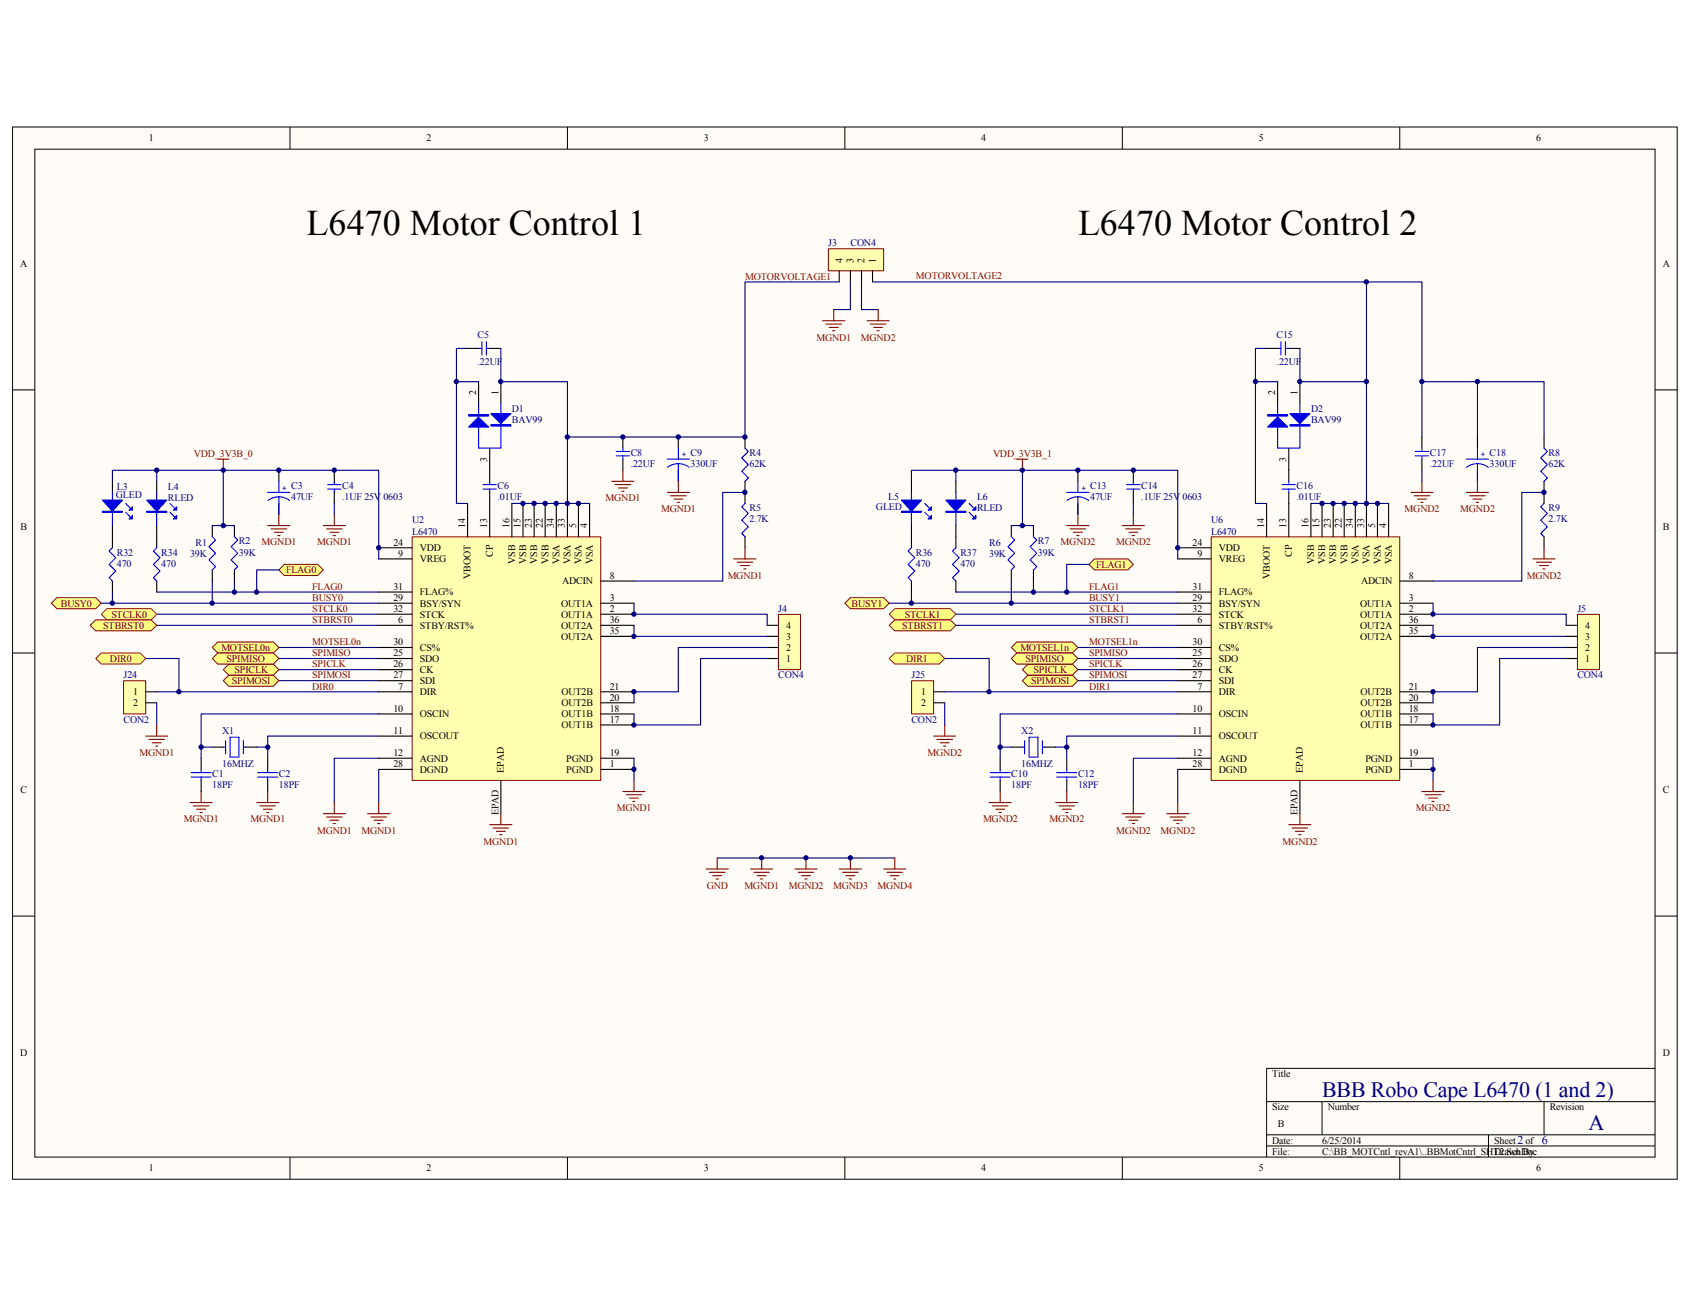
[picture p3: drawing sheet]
<svg xmlns="http://www.w3.org/2000/svg" width="279mm" height="216mm" viewBox="0 0 279 216" stroke-linecap="round" stroke-linejoin="round" font-family="sans-serif">
<defs><g id="words">
<g font-size="6">
<text x="50.7" y="38.9">L6470 Motor Control 1</text>
<text x="178.2" y="38.9">L6470 Motor Control 2</text>
</g>
<g font-size="3.6" fill="#000080">
<text x="218.6" y="181.3">BBB Robo Cape L6470 (1 and 2)</text>
<text x="262.6" y="186.8">A</text>
</g>
<g font-size="2" fill="#000080">
<text x="250.9" y="189.2">2</text>
<text x="254.9" y="189.2">6</text>
</g>
<g font-size="1.7">
<text x="24.6" y="23.3">1</text>
<text x="70.5" y="23.3">2</text>
<text x="116.4" y="23.3">3</text>
<text x="162.2" y="23.3">4</text>
<text x="208.1" y="23.3">5</text>
<text x="254" y="23.3">6</text>
<text x="3.3" y="44.2">A</text>
<text x="139.3" y="43.5" transform="rotate(-90 139.3 43.5)">4</text>
<text x="141.1" y="43.5" transform="rotate(-90 141.1 43.5)">3</text>
<text x="142.9" y="43.5" transform="rotate(-90 142.9 43.5)">2</text>
<text x="144.8" y="43.5" transform="rotate(-90 144.8 43.5)">1</text>
<text x="274.9" y="44.2">A</text>
<text x="78.7" y="65.3" transform="rotate(-90 78.7 65.3)">2</text>
<text x="82.4" y="65.3" transform="rotate(-90 82.4 65.3)">1</text>
<text x="210.8" y="65.3" transform="rotate(-90 210.8 65.3)">2</text>
<text x="214.5" y="65.3" transform="rotate(-90 214.5 65.3)">1</text>
<text x="80.6" y="76.4" transform="rotate(-90 80.6 76.4)">3</text>
<text x="212.7" y="76.4" transform="rotate(-90 212.7 76.4)">3</text>
<text x="3.4" y="87.7">B</text>
<text x="76.9" y="87.3" transform="rotate(-90 76.9 87.3)">14</text>
<text x="80.6" y="87.3" transform="rotate(-90 80.6 87.3)">13</text>
<text x="84.2" y="87.3" transform="rotate(-90 84.2 87.3)">16</text>
<text x="86.1" y="87.3" transform="rotate(-90 86.1 87.3)">15</text>
<text x="87.9" y="87.3" transform="rotate(-90 87.9 87.3)">23</text>
<text x="89.7" y="87.3" transform="rotate(-90 89.7 87.3)">22</text>
<text x="91.6" y="87.3" transform="rotate(-90 91.6 87.3)">34</text>
<text x="93.4" y="87.3" transform="rotate(-90 93.4 87.3)">33</text>
<text x="95.3" y="87.3" transform="rotate(-90 95.3 87.3)">5</text>
<text x="97.1" y="87.3" transform="rotate(-90 97.1 87.3)">4</text>
<text x="209" y="87.3" transform="rotate(-90 209 87.3)">14</text>
<text x="212.7" y="87.3" transform="rotate(-90 212.7 87.3)">13</text>
<text x="216.3" y="87.3" transform="rotate(-90 216.3 87.3)">16</text>
<text x="218.2" y="87.3" transform="rotate(-90 218.2 87.3)">15</text>
<text x="220" y="87.3" transform="rotate(-90 220 87.3)">23</text>
<text x="221.8" y="87.3" transform="rotate(-90 221.8 87.3)">22</text>
<text x="223.7" y="87.3" transform="rotate(-90 223.7 87.3)">34</text>
<text x="225.5" y="87.3" transform="rotate(-90 225.5 87.3)">33</text>
<text x="227.4" y="87.3" transform="rotate(-90 227.4 87.3)">5</text>
<text x="229.2" y="87.3" transform="rotate(-90 229.2 87.3)">4</text>
<text x="274.9" y="87.7">B</text>
<text x="65" y="90.2">24</text>
<text x="65.8" y="92">9</text>
<text x="69.4" y="92.9">VREG</text>
<text x="69.4" y="91.1">VDD</text>
<text x="77.8" y="95.7" transform="rotate(-90 77.8 95.7)">VBOOT</text>
<text x="81.5" y="92" transform="rotate(-90 81.5 92)">CP</text>
<text x="85.2" y="93.2" transform="rotate(-90 85.2 93.2)">VSB</text>
<text x="87" y="93.2" transform="rotate(-90 87 93.2)">VSB</text>
<text x="88.8" y="93.2" transform="rotate(-90 88.8 93.2)">VSB</text>
<text x="90.7" y="93.2" transform="rotate(-90 90.7 93.2)">VSB</text>
<text x="92.5" y="93.3" transform="rotate(-90 92.5 93.3)">VSA</text>
<text x="94.3" y="93.3" transform="rotate(-90 94.3 93.3)">VSA</text>
<text x="96.2" y="93.3" transform="rotate(-90 96.2 93.3)">VSA</text>
<text x="98" y="93.3" transform="rotate(-90 98 93.3)">VSA</text>
<text x="100.8" y="95.7">8</text>
<text x="197.1" y="90.2">24</text>
<text x="198" y="92">9</text>
<text x="201.5" y="92.9">VREG</text>
<text x="201.5" y="91.1">VDD</text>
<text x="209.9" y="95.7" transform="rotate(-90 209.9 95.7)">VBOOT</text>
<text x="213.6" y="92" transform="rotate(-90 213.6 92)">CP</text>
<text x="217.3" y="93.2" transform="rotate(-90 217.3 93.2)">VSB</text>
<text x="219.1" y="93.2" transform="rotate(-90 219.1 93.2)">VSB</text>
<text x="220.9" y="93.2" transform="rotate(-90 220.9 93.2)">VSB</text>
<text x="222.8" y="93.2" transform="rotate(-90 222.8 93.2)">VSB</text>
<text x="224.6" y="93.3" transform="rotate(-90 224.6 93.3)">VSA</text>
<text x="226.4" y="93.3" transform="rotate(-90 226.4 93.3)">VSA</text>
<text x="228.3" y="93.3" transform="rotate(-90 228.3 93.3)">VSA</text>
<text x="230.1" y="93.3" transform="rotate(-90 230.1 93.3)">VSA</text>
<text x="232.9" y="95.7">8</text>
<text x="65" y="99.4">29</text>
<text x="65" y="97.5">31</text>
<text x="65" y="101.2">32</text>
<text x="69.4" y="100.3">BSY/SYN</text>
<text x="69.4" y="98.4">FLAG%</text>
<text x="92.8" y="100.3">OUT1A</text>
<text x="92.9" y="96.6">ADCIN</text>
<text x="100.8" y="101.2">2</text>
<text x="100.8" y="99.4">3</text>
<text x="197.1" y="99.4">29</text>
<text x="197.1" y="97.5">31</text>
<text x="197.1" y="101.2">32</text>
<text x="201.5" y="100.3">BSY/SYN</text>
<text x="201.5" y="98.4">FLAG%</text>
<text x="224.9" y="100.3">OUT1A</text>
<text x="225" y="96.6">ADCIN</text>
<text x="232.9" y="101.2">2</text>
<text x="232.9" y="99.4">3</text>
<text x="65" y="106.7">30</text>
<text x="65.8" y="103">6</text>
<text x="69.4" y="103.9">STBY/RST%</text>
<text x="69.4" y="107.6">CS%</text>
<text x="69.4" y="102.1">STCK</text>
<text x="92.8" y="102.1">OUT1A</text>
<text x="92.8" y="105.7">OUT2A</text>
<text x="92.8" y="103.9">OUT2A</text>
<text x="100.8" y="104.8">35</text>
<text x="100.8" y="103">36</text>
<text x="130" y="107.6">2</text>
<text x="130" y="105.7">3</text>
<text x="130" y="103.9">4</text>
<text x="197.1" y="106.7">30</text>
<text x="198" y="103">6</text>
<text x="201.5" y="103.9">STBY/RST%</text>
<text x="201.5" y="107.6">CS%</text>
<text x="201.5" y="102.1">STCK</text>
<text x="224.9" y="102.1">OUT1A</text>
<text x="224.9" y="105.7">OUT2A</text>
<text x="224.9" y="103.9">OUT2A</text>
<text x="232.9" y="104.8">35</text>
<text x="232.9" y="103">36</text>
<text x="262.1" y="107.6">2</text>
<text x="262.1" y="105.7">3</text>
<text x="262.1" y="103.9">4</text>
<text x="65" y="108.5">25</text>
<text x="65" y="110.3">26</text>
<text x="65" y="112.2">27</text>
<text x="69.4" y="109.4">SDO</text>
<text x="69.4" y="111.3">CK</text>
<text x="69.4" y="113.1">SDI</text>
<text x="130" y="109.4">1</text>
<text x="197.1" y="108.5">25</text>
<text x="197.1" y="110.3">26</text>
<text x="197.1" y="112.2">27</text>
<text x="201.5" y="109.4">SDO</text>
<text x="201.5" y="111.3">CK</text>
<text x="201.5" y="113.1">SDI</text>
<text x="262.1" y="109.4">1</text>
<text x="22" y="114.9">1</text>
<text x="22" y="116.8">2</text>
<text x="65" y="117.7">10</text>
<text x="65.8" y="114">7</text>
<text x="69.4" y="114.9">DIR</text>
<text x="69.4" y="118.6">OSCIN</text>
<text x="92.8" y="118.6">OUT1B</text>
<text x="92.8" y="116.8">OUT2B</text>
<text x="92.8" y="114.9">OUT2B</text>
<text x="100.8" y="119.5">17</text>
<text x="100.8" y="117.7">18</text>
<text x="100.8" y="115.8">20</text>
<text x="100.8" y="114">21</text>
<text x="152.3" y="114.9">1</text>
<text x="152.3" y="116.8">2</text>
<text x="197.1" y="117.7">10</text>
<text x="198" y="114">7</text>
<text x="201.5" y="114.9">DIR</text>
<text x="201.5" y="118.6">OSCIN</text>
<text x="224.9" y="118.6">OUT1B</text>
<text x="224.9" y="116.8">OUT2B</text>
<text x="224.9" y="114.9">OUT2B</text>
<text x="232.9" y="119.5">17</text>
<text x="232.9" y="117.7">18</text>
<text x="232.9" y="115.8">20</text>
<text x="232.9" y="114">21</text>
<text x="65" y="121.3">11</text>
<text x="65" y="125">12</text>
<text x="69.4" y="122.2">OSCOUT</text>
<text x="69.4" y="125.9">AGND</text>
<text x="92.8" y="120.4">OUT1B</text>
<text x="93.6" y="125.9">PGND</text>
<text x="100.8" y="125">19</text>
<text x="197.1" y="121.3">11</text>
<text x="197.1" y="125">12</text>
<text x="201.5" y="122.2">OSCOUT</text>
<text x="201.5" y="125.9">AGND</text>
<text x="224.9" y="120.4">OUT1B</text>
<text x="225.7" y="125.9">PGND</text>
<text x="232.9" y="125">19</text>
<text x="3.4" y="131.1">C</text>
<text x="65" y="126.8">28</text>
<text x="69.4" y="127.7">DGND</text>
<text x="83.3" y="127.7" transform="rotate(-90 83.3 127.7)">EPAD</text>
<text x="93.6" y="127.7">PGND</text>
<text x="100.8" y="126.8">1</text>
<text x="197.1" y="126.8">28</text>
<text x="201.5" y="127.7">DGND</text>
<text x="215.4" y="127.7" transform="rotate(-90 215.4 127.7)">EPAD</text>
<text x="225.7" y="127.7">PGND</text>
<text x="232.9" y="126.8">1</text>
<text x="274.9" y="131.1">C</text>
<text x="82.4" y="134.8" transform="rotate(-90 82.4 134.8)">EPAD</text>
<text x="214.5" y="134.8" transform="rotate(-90 214.5 134.8)">EPAD</text>
<text x="3.3" y="174.6">D</text>
<text x="210.3" y="178.1">Title</text>
<text x="274.9" y="174.6">D</text>
<text x="210.3" y="183.6">Size</text>
<text x="219.5" y="183.6">Number</text>
<text x="256.2" y="183.6">Revision</text>
<text x="210.3" y="189.1">Date:</text>
<text x="210.3" y="190.9">File:</text>
<text x="211.2" y="186.3">B</text>
<text x="218.6" y="189.1">6/25/2014</text>
<text x="218.6" y="190.9">C:\BB_MOTCntl_revA1\..BBMotCntrl_SHT2.SchDoc</text>
<text x="247" y="190.9">Drawn By:</text>
<text x="247" y="189.1">Sheet</text>
<text x="252.2" y="189.1">of</text>
<text x="24.6" y="193.7">1</text>
<text x="70.5" y="193.7">2</text>
<text x="116.4" y="193.7">3</text>
<text x="162.2" y="193.7">4</text>
<text x="208.1" y="193.7">5</text>
<text x="254" y="193.7">6</text>
</g>
<g font-size="1.7" fill="#000080">
<text x="136.9" y="40.7">J3</text>
<text x="140.6" y="40.7">CON4</text>
<text x="79" y="55.9">C5</text>
<text x="211.1" y="55.9">C15</text>
<text x="79" y="60.3">.22UF</text>
<text x="211.1" y="60.3">.22UF</text>
<text x="84.6" y="68">D1</text>
<text x="84.6" y="69.9">BAV99</text>
<text x="216.7" y="68">D2</text>
<text x="216.7" y="69.9">BAV99</text>
<text x="104.3" y="75.4">C8</text>
<text x="104.3" y="77.2">.22UF</text>
<text x="114.2" y="75.4">C9</text>
<text x="114.2" y="77.2">330UF</text>
<text x="123.9" y="75.4">R4</text>
<text x="123.9" y="77.2">62K</text>
<text x="236.4" y="75.4">C17</text>
<text x="236.4" y="77.2">.22UF</text>
<text x="246.3" y="75.4">C18</text>
<text x="246.3" y="77.2">330UF</text>
<text x="256" y="75.4">R8</text>
<text x="256" y="77.2">62K</text>
<text x="19.1" y="82.3">GLED</text>
<text x="19.3" y="81">L3</text>
<text x="27.8" y="81">L4</text>
<text x="27.8" y="82.9">RLED</text>
<text x="48.1" y="80.9">C3</text>
<text x="48.1" y="82.7">47UF</text>
<text x="56.6" y="80.9">C4</text>
<text x="56.6" y="82.7">.1UF 25V 0603</text>
<text x="82.3" y="80.9">C6</text>
<text x="82.3" y="82.7">.01UF</text>
<text x="146.8" y="82.7">L5</text>
<text x="161.5" y="82.7">L6</text>
<text x="180.2" y="80.9">C13</text>
<text x="180.2" y="82.7">47UF</text>
<text x="188.7" y="80.9">C14</text>
<text x="188.7" y="82.7">.1UF 25V 0603</text>
<text x="214.4" y="80.9">C16</text>
<text x="214.4" y="82.7">.01UF</text>
<text x="68.1" y="86.5">U2</text>
<text x="68.1" y="88.4">L6470</text>
<text x="123.9" y="84.5">R5</text>
<text x="123.9" y="86.3">2.7K</text>
<text x="144.8" y="84.3">GLED</text>
<text x="161.5" y="84.5">RLED</text>
<text x="200.2" y="86.5">U6</text>
<text x="200.2" y="88.4">L6470</text>
<text x="256" y="84.5">R9</text>
<text x="256" y="86.3">2.7K</text>
<text x="19.3" y="91.8">R32</text>
<text x="19.3" y="93.7">470</text>
<text x="26.7" y="91.8">R34</text>
<text x="26.7" y="93.7">470</text>
<text x="31.4" y="92">39K</text>
<text x="32.3" y="90.2">R1</text>
<text x="39.5" y="90">R2</text>
<text x="39.5" y="91.8">39K</text>
<text x="151.4" y="91.8">R36</text>
<text x="151.4" y="93.7">470</text>
<text x="158.8" y="91.8">R37</text>
<text x="158.8" y="93.7">470</text>
<text x="163.5" y="90.2">R6</text>
<text x="163.5" y="92">39K</text>
<text x="171.6" y="90">R7</text>
<text x="171.6" y="91.8">39K</text>
<text x="128.7" y="101.2">J4</text>
<text x="260.8" y="101.2">J5</text>
<text x="20.4" y="112.2">J24</text>
<text x="128.7" y="112.2">CON4</text>
<text x="150.7" y="112.2">J25</text>
<text x="260.8" y="112.2">CON4</text>
<text x="20.4" y="119.5">CON2</text>
<text x="150.7" y="119.5">CON2</text>
<text x="36.7" y="121.3">X1</text>
<text x="168.8" y="121.3">X2</text>
<text x="35.1" y="128.5">C1</text>
<text x="35.1" y="130.3">18PF</text>
<text x="36.7" y="126.8">16MHZ</text>
<text x="46.1" y="128.5">C2</text>
<text x="46.1" y="130.3">18PF</text>
<text x="167.2" y="128.5">C10</text>
<text x="167.2" y="130.3">18PF</text>
<text x="168.8" y="126.8">16MHZ</text>
<text x="178.2" y="128.5">C12</text>
<text x="178.2" y="130.3">18PF</text>
</g>
<g font-size="1.7" fill="#800000">
<text x="123.2" y="46.2">MOTORVOLTAGE1</text>
<text x="151.4" y="46.1">MOTORVOLTAGE2</text>
<text x="135" y="56.3">MGND1</text>
<text x="142.3" y="56.3">MGND2</text>
<text x="32" y="75.5">VDD_3V3B_0</text>
<text x="164.2" y="75.5">VDD_3V3B_1</text>
<text x="100.1" y="82.8">MGND1</text>
<text x="109.3" y="84.7">MGND1</text>
<text x="232.2" y="84.7">MGND2</text>
<text x="241.4" y="84.7">MGND2</text>
<text x="43.2" y="90.2">MGND1</text>
<text x="47.3" y="94.8">FLAG0</text>
<text x="52.4" y="90.2">MGND1</text>
<text x="120.3" y="95.7">MGND1</text>
<text x="175.3" y="90.2">MGND2</text>
<text x="181.2" y="93.9">FLAG1</text>
<text x="184.5" y="90.2">MGND2</text>
<text x="252.4" y="95.7">MGND2</text>
<text x="10.1" y="100.3">BUSY0</text>
<text x="51.6" y="97.5">FLAG0</text>
<text x="51.6" y="99.4">BUSY0</text>
<text x="51.6" y="101.2">STCLK0</text>
<text x="140.8" y="100.3">BUSY1</text>
<text x="180" y="97.5">FLAG1</text>
<text x="180" y="99.4">BUSY1</text>
<text x="180" y="101.2">STCLK1</text>
<text x="17.1" y="103.9">STBRST0</text>
<text x="18.4" y="102.1">STCLK0</text>
<text x="36.6" y="107.6">MOTSEL0n</text>
<text x="51.6" y="106.7">MOTSEL0n</text>
<text x="51.6" y="103">STBRST0</text>
<text x="149.2" y="103.9">STBRST1</text>
<text x="149.6" y="102.1">STCLK1</text>
<text x="168.7" y="107.6">MOTSEL1n</text>
<text x="180" y="106.7">MOTSEL1n</text>
<text x="180" y="103">STBRST1</text>
<text x="18.2" y="109.4">DIR0</text>
<text x="37.4" y="109.4">SPIMISO</text>
<text x="38.4" y="113.1">SPIMOSI</text>
<text x="38.8" y="111.3">SPICLK</text>
<text x="51.6" y="112.2">SPIMOSI</text>
<text x="51.6" y="110.3">SPICLK</text>
<text x="51.6" y="108.5">SPIMISO</text>
<text x="149.8" y="109.4">DIR1</text>
<text x="169.5" y="109.4">SPIMISO</text>
<text x="170.5" y="113.1">SPIMOSI</text>
<text x="170.9" y="111.3">SPICLK</text>
<text x="180" y="112.2">SPIMOSI</text>
<text x="180" y="110.3">SPICLK</text>
<text x="180" y="108.5">SPIMISO</text>
<text x="51.6" y="114">DIR0</text>
<text x="180" y="114">DIR1</text>
<text x="23.1" y="125">MGND1</text>
<text x="153.3" y="125">MGND2</text>
<text x="30.4" y="136">MGND1</text>
<text x="41.4" y="136">MGND1</text>
<text x="52.4" y="137.8">MGND1</text>
<text x="59.8" y="137.8">MGND1</text>
<text x="102" y="134.1">MGND1</text>
<text x="162.5" y="136">MGND2</text>
<text x="173.5" y="136">MGND2</text>
<text x="184.5" y="137.8">MGND2</text>
<text x="191.9" y="137.8">MGND2</text>
<text x="234.1" y="134.1">MGND2</text>
<text x="79.9" y="139.6">MGND1</text>
<text x="212" y="139.6">MGND2</text>
<text x="116.8" y="146.9">GND</text>
<text x="123.1" y="146.9">MGND1</text>
<text x="130.4" y="146.9">MGND2</text>
<text x="137.7" y="146.9">MGND3</text>
<text x="145.1" y="146.9">MGND4</text>
</g>
<g font-size="1.3" fill="#000080">
<text x="112.7" y="75.6">+</text>
<text x="244.8" y="75.6">+</text>
<text x="46.7" y="81.1">+</text>
<text x="178.8" y="81.1">+</text>
</g>
</g></defs>
<path d="M2.1 21h275.2v173.9h-275.2z" fill="#fffcf8"/>
<path d="M2.1 21h275.2v173.9h-275.2z" fill="none" stroke="#000" stroke-width=".17"/>
<path d="M5.8 24.7h267.8v166.6h-267.8z" fill="#fffcf8"/>
<g fill="none" stroke="#000" stroke-width=".17">
<path d="M5.8 24.7h267.8v166.6h-267.8zM47.9 21v3.6M93.8 21v3.6M139.7 21v3.6M185.5 21v3.6M231.4 21v3.6M2.1 64.5h3.6M273.6 64.5h3.7M2.1 107.9h3.6M273.6 107.9h3.7M2.1 151.4h3.6M273.6 151.4h3.7"/>
<path d="M273.6 176.6h-64.2v14.7M47.9 191.3v3.6M93.8 191.3v3.6M139.7 191.3v3.6M185.5 191.3v3.6M209.4 182.1h64.2M209.4 187.6h64.2M209.4 189.4h64.2M218.6 182.1v5.5M231.4 191.3v3.6M246.1 187.6v3.7M255.3 182.1v5.5"/>
</g>
<g fill="none" stroke="#000" stroke-width=".18">
<path d="M77.3 57.6h1.8M81 57.6h1.8M46.1 77.7v1.9M55.3 77.7v1.9M81 77.7v1.9M82.8 63.1v3.7M103 72.2v1.9M103 75.9v1.8M112.1 72.2v1.9M112.1 77.7v1.9M123.2 72.2v1.9M123.2 79.6v3.6"/>
<path d="M35.1 86.9v1.8M35.1 94.2v1.9M38.8 86.9v1.8M38.8 94.2v1.9M46.1 83.2v1.9M55.3 81.4v1.8M81 81.4v1.8M123.2 88.7v1.9M33.3 125.3v1.9M33.3 129v1.9M35.1 123.5h1.8M40.6 123.5h1.8"/>
<path d="M44.3 125.3v1.9M44.3 129v1.9"/>
</g>
<g fill="none" stroke="#00f" stroke-width=".18">
<path d="M79.1 57.6h.6M79.7 56.5v2.2M80.4 56.5v2.2M80.4 57.6h.6M46.1 79.6v1.8M55.3 79.6v.5M81 79.6v.5M81.2 70.2h3.3v.2h-3.3zM82.8 66.8v5.4M101.9 74.6h2.2M101.9 75.4h2.2M103 74.1v.5"/>
<path d="M103 75.4v.5M110.3 75.9h3.7M112.1 76.6l1.2 .3 .6 .4M112.1 76.6l-.7 .1-1 .5M112.1 74.1v1.8M112.1 76.6v3M123.2 74.1l.5 .5-1.1 1.1 1.1 1.1-1.1 1.1 1.1 1.1-.5 .6M35.1 88.7l.5 .6-1.1 1.1 1.1 1.1-1.1 1.1 1.1 1.1-.5 .5M38.8 88.7l.5 .6-1.1 1.1 1.1 1.1-1.1 1.1 1.1 1.1-.5 .5M44.3 81.4h3.6M46.1 82.1l.8 .1 1 .5M46.1 82.1l-.8 .1-1 .5"/>
<path d="M46.1 82.1v3M54.2 80.1h2.2M54.2 80.9h2.2M55.3 80.9v.5M79.9 80.1h2.2M79.9 80.9h2.2M81 80.9v.5M123.2 83.2l-.6 .6 1.1 1.1-1.1 1.1 1.1 1.1-1.1 1.1 .6 .5M31.6 128.5h3.3M31.6 127.7h3.3M33.3 127.2v.5M33.3 128.5v.5"/>
<path d="M36.9 123.5h.4M37.3 122.4v2.2M38 121.9h1.5v3.3h-1.5zM40.2 122.4v2.2M40.2 123.5h.4M42.6 128.5h3.3M42.6 127.7h3.3M44.3 127.2v.5M44.3 128.5v.5"/>
</g>
<g fill="none" stroke="#000080" stroke-width=".18">
<path d="M18.6 97.9v1.8h16.5M25.9 97.9h12.9M35.1 96.1v3.6h27.5M35.1 86.9h3.7M38.8 96.1v1.8h23.8M123.2 81.4h-3.7v14.7h-14.7M25.9 101.5h36.7M25.9 103.4h36.7M46.1 107h16.5M46.1 108.9h16.5M46.1 110.7h16.5M46.1 112.5h16.5"/>
<path d="M62.6 118h-29.3v7.3M33.3 123.5h1.8M42.4 123.5h1.9M62.6 125.3h-7.3v7.4M62.6 121.7h-18.3v3.6M62.6 127.2v5.5"/>
</g>
<path d="M81.2 70.3h3.3" fill="none" stroke="#00f" stroke-width=".19"/>
<path d="M81.2 68.4h3.3l-1.7 1.6z" fill="#00f"/>
<path d="M77.5 68.6h3.3v.2h-3.3zM79.1 66.8v5.4M81.2 68.4h3.3l-1.7 1.6z" fill="none" stroke="#00f" stroke-width=".18"/>
<path d="M79.1 63.1v3.7" fill="none" stroke="#000" stroke-width=".18"/>
<path d="M77.5 68.7h3.3" fill="none" stroke="#00f" stroke-width=".19"/>
<path d="M77.5 70.6l1.6-1.7 1.7 1.7z" fill="#00f"/>
<path d="M77.5 70.6l1.6-1.7 1.7 1.7zM79.1 72.2v1.9h3.7v-1.9" fill="none" stroke="#00f" stroke-width=".18"/>
<path d="M81 74.1v3.6" fill="none" stroke="#000" stroke-width=".18"/>
<path d="M77.3 57.6h-1.8v5.5h3.6M82.8 57.6v5.5h11v9.1M75.5 63.1v20.1h1.8" fill="none" stroke="#000080" stroke-width=".18"/>
<path d="M68.2 88.8h31.1v40.2h-31.1z" fill="#ffffb0"/>
<path d="M68.1 88.8h31.2v40.2h-31.2z" fill="none" stroke="#800000" stroke-width=".17"/>
<g fill="none" stroke="#000" stroke-width=".18">
<path d="M62.6 99.7h5.5M62.6 92.4h5.5M62.6 90.6h5.5M62.6 97.9h5.5M77.3 83.2v5.5M81 83.2v5.5M84.6 83.2v5.5M86.5 83.2v5.5M88.3 83.2v5.5M90.1 83.2v5.5M92 83.2v5.5M93.8 83.2v5.5"/>
<path d="M95.6 83.2v5.5M97.5 83.2v5.5M99.3 99.7h5.5M99.3 96.1h5.5M62.6 101.5h5.5M62.6 103.4h5.5M62.6 114.4h5.5M62.6 118h5.5M62.6 108.9h5.5M62.6 110.7h5.5M62.6 112.5h5.5M62.6 107h5.5"/>
<path d="M99.3 101.5h5.5M99.3 103.4h5.5M99.3 114.4h5.5M99.3 118h5.5M99.3 119.8h5.5M99.3 116.2h5.5M99.3 105.2h5.5M62.6 127.2h5.5M62.6 121.7h5.5M62.6 125.3h5.5M82.8 129v5.5M99.3 127.2h5.5"/>
<path d="M99.3 125.3h5.5"/>
</g>
<path d="M36.9 86.9v-9.2h25.7v14.7M84.6 83.2h12.9M104.8 99.7v1.8h22v1.9M104.8 103.4v1.8h22M126.8 107h-14.7v7.4h-7.3v1.8M126.8 108.9h-11v10.9h-11v-1.8M104.8 125.3v3.7" fill="none" stroke="#000080" stroke-width=".18"/>
<path d="M128.7 101.6h3.6v9.1h-3.6z" fill="#ffffb0"/>
<path d="M128.7 101.6h3.6v9.1h-3.6z" fill="none" stroke="#800000" stroke-width=".17"/>
<g fill="none" stroke="#000" stroke-width=".18">
<path d="M209.4 57.6h1.8M213.1 57.6h1.8M178.2 77.7v1.9M187.4 77.7v1.9M213.1 77.7v1.9M214.9 63.1v3.7M235.1 72.2v1.9M235.1 75.9v1.8M244.3 72.2v1.9M244.3 77.7v1.9M255.3 72.2v1.9M255.3 79.6v3.6"/>
<path d="M167.2 86.9v1.8M167.2 94.2v1.9M170.9 86.9v1.8M170.9 94.2v1.9M178.2 83.2v1.9M187.4 81.4v1.8M213.1 81.4v1.8M255.3 88.7v1.9M126.8 108.9h1.9M126.8 107h1.9M126.8 105.2h1.9M126.8 103.4h1.9"/>
<path d="M165.4 125.3v1.9M165.4 129v1.9M167.2 123.5h1.8M172.7 123.5h1.8M176.4 125.3v1.9M176.4 129v1.9"/>
</g>
<g fill="none" stroke="#00f" stroke-width=".18">
<path d="M211.2 57.6h.6M211.8 56.5v2.2M212.5 56.5v2.2M212.5 57.6h.6M178.2 79.6v1.8M187.4 79.6v.5M213.1 79.6v.5M213.3 70.2h3.3v.2h-3.3zM214.9 66.8v5.4M234 74.6h2.2M234 75.4h2.2M235.1 74.1v.5"/>
<path d="M235.1 75.4v.5M242.4 75.9h3.7M244.3 76.6l1.1 .3 .6 .4M244.3 76.6l-.8 .1-1 .5M244.3 74.1v1.8M244.3 76.6v3M255.3 74.1l.5 .5-1.1 1.1 1.1 1.1-1.1 1.1 1.1 1.1-.5 .6M167.2 88.7l.5 .6-1.1 1.1 1.1 1.1-1.1 1.1 1.1 1.1-.5 .5M170.9 88.7l.5 .6-1.1 1.1 1.1 1.1-1.1 1.1 1.1 1.1-.5 .5M176.4 81.4h3.6M178.2 82.1l.8 .1 1 .5M178.2 82.1l-1.1 .3-.7 .3"/>
<path d="M178.2 82.1v3M186.3 80.1h2.2M186.3 80.9h2.2M187.4 80.9v.5M212 80.1h2.2M212 80.9h2.2M213.1 80.9v.5M255.3 83.2l-.6 .6 1.1 1.1-1.1 1.1 1.1 1.1-1.1 1.1 .6 .5M163.7 128.5h3.3M163.7 127.7h3.3M165.4 127.2v.5M165.4 128.5v.5"/>
<path d="M169 123.5h.4M169.4 122.4v2.2M170.1 121.9h1.5v3.3h-1.5zM172.3 122.4v2.2M172.3 123.5h.4M174.7 128.5h3.3M174.7 127.7h3.3M176.4 127.2v.5M176.4 128.5v.5"/>
</g>
<g fill="none" stroke="#000080" stroke-width=".18">
<path d="M150.7 97.9v1.8h16.5M158 97.9h12.9M167.2 96.1v3.6h27.5M167.2 86.9h3.7M170.9 96.1v1.8h23.8M255.3 81.4h-3.7v14.7h-14.7M158 101.5h36.7M158 103.4h36.7M178.2 107h16.5M178.2 108.9h16.5M178.2 110.7h16.5M178.2 112.5h16.5"/>
<path d="M194.7 118h-29.3v7.3M165.4 123.5h1.8M174.5 123.5h1.9M194.7 125.3h-7.3v7.4M194.7 121.7h-18.3v3.6M194.7 127.2v5.5"/>
</g>
<path d="M213.3 70.3h3.3" fill="none" stroke="#00f" stroke-width=".19"/>
<path d="M213.3 68.4h3.3l-1.7 1.6z" fill="#00f"/>
<path d="M209.6 68.6h3.3v.2h-3.3zM211.2 66.8v5.4M213.3 68.4h3.3l-1.7 1.6z" fill="none" stroke="#00f" stroke-width=".18"/>
<path d="M211.2 63.1v3.7" fill="none" stroke="#000" stroke-width=".18"/>
<path d="M209.6 68.7h3.3" fill="none" stroke="#00f" stroke-width=".19"/>
<path d="M209.6 70.6l1.6-1.7 1.7 1.7z" fill="#00f"/>
<path d="M209.6 70.6l1.6-1.7 1.7 1.7zM211.2 72.2v1.9h3.7v-1.9" fill="none" stroke="#00f" stroke-width=".18"/>
<path d="M213.1 74.1v3.6" fill="none" stroke="#000" stroke-width=".18"/>
<path d="M209.4 57.6h-1.8v5.5h3.6M207.6 63.1v20.1h1.8" fill="none" stroke="#000080" stroke-width=".18"/>
<path d="M200.3 88.8h31.1v40.2h-31.1z" fill="#ffffb0"/>
<path d="M200.2 88.8h31.2v40.2h-31.2z" fill="none" stroke="#800000" stroke-width=".17"/>
<g fill="none" stroke="#000" stroke-width=".18">
<path d="M194.7 99.7h5.5M194.7 92.4h5.5M194.7 90.6h5.5M194.7 97.9h5.5M209.4 83.2v5.5M213.1 83.2v5.5M216.7 83.2v5.5M218.6 83.2v5.5M220.4 83.2v5.5M222.2 83.2v5.5M224.1 83.2v5.5M225.9 83.2v5.5"/>
<path d="M227.7 83.2v5.5M229.6 83.2v5.5M231.4 99.7h5.5M231.4 96.1h5.5M194.7 101.5h5.5M194.7 103.4h5.5M194.7 114.4h5.5M194.7 118h5.5M194.7 108.9h5.5M194.7 110.7h5.5M194.7 112.5h5.5M194.7 107h5.5"/>
<path d="M231.4 101.5h5.5M231.4 103.4h5.5M231.4 114.4h5.5M231.4 118h5.5M231.4 119.8h5.5M231.4 116.2h5.5M231.4 105.2h5.5M194.7 127.2h5.5M194.7 121.7h5.5M194.7 125.3h5.5M214.9 129v5.5M231.4 127.2h5.5"/>
<path d="M231.4 125.3h5.5"/>
</g>
<path d="M169 86.9v-9.2h25.7v14.7M216.7 83.2h12.9M236.9 99.7v1.8h22v1.9M236.9 103.4v1.8h22M258.9 107h-14.6v7.4h-7.4v1.8M258.9 108.9h-11v10.9h-11v-1.8M236.9 125.3v3.7" fill="none" stroke="#000080" stroke-width=".18"/>
<path d="M260.8 101.6h3.6v9.1h-3.6z" fill="#ffffb0"/>
<path d="M260.8 101.6h3.6v9.1h-3.6z" fill="none" stroke="#800000" stroke-width=".17"/>
<path d="M258.9 108.9h1.9M258.9 107h1.9M258.9 105.2h1.9M258.9 103.4h1.9" fill="none" stroke="#000" stroke-width=".18"/>
<path d="M36 75.9h1.8M36.9 75.9v1.8M168.1 75.9h1.8M169 75.9v1.8" fill="none" stroke="#800000" stroke-width=".18"/>
<path d="M137 41.1h9.1v3.7h-9.1z" fill="#ffffb0"/>
<path d="M136.9 41.1h9.2v3.7h-9.2z" fill="none" stroke="#800000" stroke-width=".17"/>
<path d="M138.7 44.8v1.8M140.6 44.8v1.8M142.4 44.8v1.8M144.3 44.8v1.8M18.6 79.6v1.8M18.6 86.9v3.7M18.6 96.1v1.8" fill="none" stroke="#000" stroke-width=".18"/>
<path d="M138.7 46.6h-15.5v25.6h-29.4v11M235.1 77.7v1.9M55.3 83.2v1.9M187.4 83.2v1.9M118.6 141.8h29.3" fill="none" stroke="#000080" stroke-width=".18"/>
<g fill="none" stroke="#800000" stroke-width=".18">
<path d="M136 53h3.7M136.5 53.6h2.6M137.1 54.1h1.5M137.6 54.7h.4M137.8 51.2v1.8M143.3 53h3.7M143.9 53.6h2.6M144.4 54.1h1.5M145 54.7h.4M145.2 51.2v1.8M101.1 79.6h3.7M103 77.7v1.9"/>
<path d="M112.1 79.6v1.8M235.1 79.6v1.8M244.3 79.6v1.8M44.3 86.9h3.6M44.8 87.4h2.6M45.4 88h1.4M45.9 88.5h.4M46.1 85.1v1.8M53.4 86.9h3.7M54 87.4h2.6M54.5 88h1.5M55.1 88.5h.4"/>
<path d="M55.3 85.1v1.8M101.7 80.1h2.6M102.2 80.7h1.5M102.8 81.2h.4M110.3 81.4h3.7M110.9 82h2.5M111.4 82.5h1.5M112 83.1h.3M121.3 92.4h3.7M121.9 92.9h2.5M122.4 93.5h1.5M123 94h.3"/>
<path d="M123.2 90.6v1.8M176.4 86.9h3.6M176.9 87.4h2.6M177.5 88h1.4M178 88.5h.4M178.2 85.1v1.8M185.5 86.9h3.7M186.1 87.4h2.6M186.6 88h1.5M187.2 88.5h.4M187.4 85.1v1.8M233.3 81.4h3.6"/>
<path d="M233.8 82h2.6M234.4 82.5h1.4M234.9 83.1h.4M242.4 81.4h3.7M243 82h2.5M243.5 82.5h1.5M244.1 83.1h.3M253.4 92.4h3.7M254 92.9h2.5M254.5 93.5h1.5M255.1 94h.3M255.3 90.6v1.8"/>
<path d="M31.4 132.7h3.7M32 133.2h2.5M32.5 133.8h1.5M33.1 134.3h.3M33.3 130.9v1.8M42.4 132.7h3.7M43 133.2h2.6M43.5 133.8h1.5M44.1 134.3h.3M44.3 130.9v1.8M53.4 134.5h3.7M54 135.1h2.6"/>
<path d="M54.5 135.6h1.5M55.1 136.1h.4M55.3 132.7v1.8M60.8 134.5h3.7M61.3 135.1h2.6M61.9 135.6h1.5M62.4 136.1h.4M62.6 132.7v1.8M81 136.3h3.6M81.5 136.9h2.6M82.1 137.4h1.4M82.6 138h.4"/>
<path d="M82.8 134.5v1.8M103 130.9h3.6M103.5 131.4h2.6M104.1 131.9h1.4M104.6 132.5h.4M104.8 129v1.9M163.5 132.7h3.7M164.1 133.2h2.5M164.6 133.8h1.5M165.2 134.3h.3M165.4 130.9v1.8M174.5 132.7h3.7"/>
<path d="M175.1 133.2h2.6M175.6 133.8h1.5M176.2 134.3h.4M176.4 130.9v1.8M185.5 134.5h3.7M186.1 135.1h2.6M186.6 135.6h1.5M187.2 136.1h.4M187.4 132.7v1.8M192.9 134.5h3.7M193.4 135.1h2.6M194 135.6h1.5"/>
<path d="M194.5 136.1h.4M194.7 132.7v1.8M213.1 136.3h3.6M213.6 136.9h2.6M214.2 137.4h1.4M214.7 138h.4M214.9 134.5v1.8M235.1 130.9h3.7M235.6 131.4h2.6M236.2 131.9h1.5M236.7 132.5h.4M236.9 129v1.9"/>
<path d="M116.7 143.7h3.7M117.3 144.2h2.6M117.8 144.8h1.5M118.4 145.3h.4M118.6 141.8v1.9M124.1 143.7h3.6M124.6 144.2h2.6M125.2 144.8h1.4M125.7 145.3h.4M125.9 141.8v1.9M131.4 143.7h3.7M132 144.2h2.5"/>
<path d="M132.5 144.8h1.5M133.1 145.3h.3M133.2 141.8v1.9M138.7 143.7h3.7M139.3 144.2h2.6M139.8 144.8h1.5M140.4 145.3h.4M140.6 141.8v1.9"/>
</g>
<path d="M18.6 90.6l-.6 .5 1.1 1.1-1.1 1.1 1.1 1.1-1.1 1.1 .6 .6M18.6 81.4v5.5M20.8 84.7l.7 .7M20.8 83.2l.7 .8" fill="none" stroke="#00f" stroke-width=".18"/>
<path d="M16.9 82.7h3.3l-1.6 1.8z" fill="#00f"/>
<path d="M16.9 82.7h3.3l-1.6 1.8zM16.9 84.5h3.3v.2h-3.3z" fill="none" stroke="#00f" stroke-width=".18"/>
<path d="M16.9 84.6h3.3" fill="none" stroke="#00f" stroke-width=".17"/>
<path d="M21.9 85.2v.6h-.6z" fill="#00f"/>
<path d="M21.9 85.2v.6h-.6z" fill="none" stroke="#00f" stroke-width=".18"/>
<path d="M21.9 83.8v.5h-.6z" fill="#00f"/>
<path d="M21.9 83.8v.5h-.6zM25.9 90.6l-.5 .5 1.1 1.1-1.1 1.1 1.1 1.1-1.1 1.1 .5 .6M25.9 81.4v5.5M28.1 84.7l.8 .7M28.1 83.2l.8 .8" fill="none" stroke="#00f" stroke-width=".18"/>
<path d="M25.9 79.6v1.8M25.9 86.9v3.7M25.9 96.1v1.8" fill="none" stroke="#000" stroke-width=".18"/>
<path d="M24.3 82.7h3.3l-1.7 1.8z" fill="#00f"/>
<path d="M24.3 82.7h3.3l-1.7 1.8zM24.3 84.5h3.3v.2h-3.3z" fill="none" stroke="#00f" stroke-width=".18"/>
<path d="M24.3 84.6h3.3" fill="none" stroke="#00f" stroke-width=".17"/>
<path d="M29.2 85.2v.6h-.5z" fill="#00f"/>
<path d="M29.2 85.2v.6h-.5z" fill="none" stroke="#00f" stroke-width=".18"/>
<path d="M29.2 83.8v.5h-.5z" fill="#00f"/>
<path d="M29.2 83.8v.5h-.5zM150.7 90.6l-.6 .5 1.1 1.1-1.1 1.1 1.1 1.1-1.1 1.1 .6 .6M150.7 81.4v5.5M152.9 84.7l.7 .7M152.9 83.2l.7 .8" fill="none" stroke="#00f" stroke-width=".18"/>
<path d="M25.9 77.7v1.9M36.9 77.7h-18.3v1.9" fill="none" stroke="#000080" stroke-width=".18"/>
<path d="M150.7 79.6v1.8M150.7 86.9v3.7M150.7 96.1v1.8" fill="none" stroke="#000" stroke-width=".18"/>
<path d="M149 82.7h3.3l-1.6 1.8z" fill="#00f"/>
<path d="M149 82.7h3.3l-1.6 1.8zM149 84.5h3.3v.2h-3.3z" fill="none" stroke="#00f" stroke-width=".18"/>
<path d="M149 84.6h3.3" fill="none" stroke="#00f" stroke-width=".17"/>
<path d="M153.4 85.8l.6-.6v.6z" fill="#00f"/>
<path d="M153.4 85.8l.6-.6v.6z" fill="none" stroke="#00f" stroke-width=".18"/>
<path d="M153.4 84.3l.6-.5v.5z" fill="#00f"/>
<path d="M153.4 84.3l.6-.5v.5zM158 90.6l-.5 .5 1.1 1.1-1.1 1.1 1.1 1.1-1.1 1.1 .5 .6M158 81.4v5.5M160.2 84.7l.8 .7M160.2 83.2l.8 .8" fill="none" stroke="#00f" stroke-width=".18"/>
<path d="M158 79.6v1.8M158 86.9v3.7M158 96.1v1.8" fill="none" stroke="#000" stroke-width=".18"/>
<path d="M156.4 82.7h3.3l-1.7 1.8z" fill="#00f"/>
<path d="M156.4 82.7h3.3l-1.7 1.8zM156.4 84.5h3.3v.2h-3.3z" fill="none" stroke="#00f" stroke-width=".18"/>
<path d="M156.4 84.6h3.3" fill="none" stroke="#00f" stroke-width=".17"/>
<path d="M161.3 85.2v.6h-.5z" fill="#00f"/>
<path d="M161.3 85.2v.6h-.5z" fill="none" stroke="#00f" stroke-width=".18"/>
<path d="M161.3 83.8v.5h-.5z" fill="#00f"/>
<path d="M161.3 83.8v.5h-.5z" fill="none" stroke="#00f" stroke-width=".18"/>
<path d="M158 77.7v1.9M169 77.7h-18.3v1.9" fill="none" stroke="#000080" stroke-width=".18"/>
<path d="M20.4 112.6h3.7v5.4h-3.7z" fill="#ffffb0"/>
<path d="M20.4 112.5h3.7v5.5h-3.7z" fill="none" stroke="#800000" stroke-width=".17"/>
<path d="M24.1 114.4h1.8M24.1 116.2h1.8" fill="none" stroke="#000" stroke-width=".18"/>
<path d="M25.9 119.8v1.9M24.1 121.7h3.6M24.6 122.2h2.6M25.2 122.8h1.4M25.7 123.3h.4" fill="none" stroke="#800000" stroke-width=".18"/>
<path d="M25.9 116.2v3.6M25.9 114.4h36.7" fill="none" stroke="#000080" stroke-width=".18"/>
<path d="M150.7 112.6h3.6v5.4h-3.6z" fill="#ffffb0"/>
<path d="M150.7 112.5h3.6v5.5h-3.6z" fill="none" stroke="#800000" stroke-width=".17"/>
<path d="M154.3 114.4h1.9M154.3 116.2h1.9" fill="none" stroke="#000" stroke-width=".18"/>
<path d="M156.2 119.8v1.9M154.3 121.7h3.7M154.9 122.2h2.6M155.4 122.8h1.5M156 123.3h.4M146.1 143.7h3.7M146.6 144.2h2.6M147.2 144.8h1.5M147.7 145.3h.4M147.9 141.8v1.9" fill="none" stroke="#800000" stroke-width=".18"/>
<path d="M140.6 46.6v4.6h-2.8M142.4 46.6v4.6h2.8M144.3 46.6h81.6v36.6M214.9 57.6v5.5h11M225.9 46.6h9.2v16.5M235.1 72.2v-9.1h20.2v9.1M244.3 63.1v9.1M156.2 116.2v3.6M156.2 114.4h38.5" fill="none" stroke="#000080" stroke-width=".18"/>
<path d="M147 101.5l.9-.9h9.2l.9 .9-.9 1h-9.2z" fill-rule="evenodd" fill="#ffff80"/>
<path d="M147 101.5l.9-.9h9.2l.9 .9-.9 1h-9.2z" fill="none" stroke="#f00" stroke-width=".17"/>
<path d="M17.7 100.6h7.3l.9 .9-.9 1h-7.3l-1-1z" fill-rule="evenodd" fill="#ffff80"/>
<path d="M17.7 100.6h7.3l.9 .9-.9 1h-7.3l-1-1z" fill="none" stroke="#f00" stroke-width=".17"/>
<path d="M147 108.9l.9-1h7.4l.9 1-.9 .9h-7.4z" fill-rule="evenodd" fill="#ffff80"/>
<path d="M147 108.9l.9-1h7.4l.9 1-.9 .9h-7.4z" fill="none" stroke="#f00" stroke-width=".17"/>
<path d="M15.8 108.9l.9-1h6.5l.9 1-.9 .9h-6.5z" fill-rule="evenodd" fill="#ffff80"/>
<path d="M15.8 108.9l.9-1h6.5l.9 1-.9 .9h-6.5z" fill="none" stroke="#f00" stroke-width=".17"/>
<path d="M24.1 108.9h5.5v5.5" fill="none" stroke="#000080" stroke-width=".18"/>
<path d="M180 93.3l1-.9h5.5l.9 .9-.9 .9h-5.5z" fill-rule="evenodd" fill="#ffff80"/>
<path d="M180 93.3l1-.9h5.5l.9 .9-.9 .9h-5.5z" fill="none" stroke="#800000" stroke-width=".17"/>
<path d="M140.6 98.8h5.5l.9 .9-.9 .9h-5.5l-.9-.9z" fill-rule="evenodd" fill="#ffff80"/>
<path d="M140.6 98.8h5.5l.9 .9-.9 .9h-5.5l-.9-.9z" fill="none" stroke="#800000" stroke-width=".17"/>
<path d="M147 103.4l.9-.9h9.2l.9 .9-.9 .9h-9.2z" fill-rule="evenodd" fill="#ffff80"/>
<path d="M147 103.4l.9-.9h9.2l.9 .9-.9 .9h-9.2z" fill="none" stroke="#800000" stroke-width=".17"/>
<path d="M14.9 103.4l.9-.9h9.2l.9 .9-.9 .9h-9.2z" fill-rule="evenodd" fill="#ffff80"/>
<path d="M14.9 103.4l.9-.9h9.2l.9 .9-.9 .9h-9.2z" fill="none" stroke="#800000" stroke-width=".17"/>
<path d="M46.1 94.2l.9-.9h5.5l.9 .9-.9 .9h-5.5z" fill-rule="evenodd" fill="#ffff80"/>
<path d="M46.1 94.2l.9-.9h5.5l.9 .9-.9 .9h-5.5z" fill="none" stroke="#800000" stroke-width=".17"/>
<path d="M9.4 98.8h6.4l.9 .9-.9 .9h-6.4l-.9-.9z" fill-rule="evenodd" fill="#ffff80"/>
<path d="M9.4 98.8h6.4l.9 .9-.9 .9h-6.4l-.9-.9z" fill="none" stroke="#800000" stroke-width=".17"/>
<path d="M16.7 99.7h1.9M46.1 94.2h-3.7v3.7M147 99.7h3.7M180 93.3h-3.6v4.6M156.2 108.9h7.3v5.5" fill="none" stroke="#000080" stroke-width=".18"/>
<path d="M35.1 107l.9-.9h9.2l.9 .9-.9 .9h-9.2z" fill-rule="evenodd" fill="#ffff80"/>
<path d="M35.1 107l.9-.9h9.2l.9 .9-.9 .9h-9.2z" fill="none" stroke="#800000" stroke-width=".17"/>
<path d="M167.2 107l.9-.9h9.2l.9 .9-.9 .9h-9.2z" fill-rule="evenodd" fill="#ffff80"/>
<path d="M167.2 107l.9-.9h9.2l.9 .9-.9 .9h-9.2z" fill="none" stroke="#800000" stroke-width=".17"/>
<path d="M36.9 112.5l.9-.9h7.4l.9 .9-.9 1h-7.4z" fill-rule="evenodd" fill="#ffff80"/>
<path d="M36.9 112.5l.9-.9h7.4l.9 .9-.9 1h-7.4z" fill="none" stroke="#800000" stroke-width=".17"/>
<path d="M36.9 110.7l.9-.9h7.4l.9 .9-.9 .9h-7.4z" fill-rule="evenodd" fill="#ffff80"/>
<path d="M36.9 110.7l.9-.9h7.4l.9 .9-.9 .9h-7.4z" fill="none" stroke="#800000" stroke-width=".17"/>
<path d="M35.1 108.9l.9-1h9.2l.9 1-.9 .9h-9.2z" fill-rule="evenodd" fill="#ffff80"/>
<path d="M35.1 108.9l.9-1h9.2l.9 1-.9 .9h-9.2z" fill="none" stroke="#800000" stroke-width=".17"/>
<path d="M169.9 111.6h7.4l.9 .9-.9 1h-7.4l-.9-1z" fill-rule="evenodd" fill="#ffff80"/>
<path d="M169.9 111.6h7.4l.9 .9-.9 1h-7.4l-.9-1z" fill="none" stroke="#800000" stroke-width=".17"/>
<path d="M169 110.7l.9-.9h7.4l.9 .9-.9 .9h-7.4z" fill-rule="evenodd" fill="#ffff80"/>
<path d="M169 110.7l.9-.9h7.4l.9 .9-.9 .9h-7.4z" fill="none" stroke="#800000" stroke-width=".17"/>
<path d="M167.2 108.9l.9-1h9.2l.9 1-.9 .9h-9.2z" fill-rule="evenodd" fill="#ffff80"/>
<path d="M167.2 108.9l.9-1h9.2l.9 1-.9 .9h-9.2z" fill="none" stroke="#800000" stroke-width=".17"/>
<circle cx="18.6" cy="99.7" r=".35" fill="#000080"/>
<circle cx="18.6" cy="99.7" r=".35" fill="none" stroke="#000080" stroke-width=".17"/>
<circle cx="25.9" cy="77.7" r=".36" fill="#000080"/>
<circle cx="25.9" cy="77.7" r=".36" fill="none" stroke="#000080" stroke-width=".17"/>
<circle cx="29.6" cy="114.4" r=".35" fill="#000080"/>
<circle cx="29.6" cy="114.4" r=".35" fill="none" stroke="#000080" stroke-width=".17"/>
<circle cx="33.3" cy="123.5" r=".36" fill="#000080"/>
<circle cx="33.3" cy="123.5" r=".36" fill="none" stroke="#000080" stroke-width=".17"/>
<circle cx="35.1" cy="99.7" r=".35" fill="#000080"/>
<circle cx="35.1" cy="99.7" r=".35" fill="none" stroke="#000080" stroke-width=".17"/>
<circle cx="36.9" cy="86.9" r=".36" fill="#000080"/>
<circle cx="36.9" cy="86.9" r=".36" fill="none" stroke="#000080" stroke-width=".17"/>
<circle cx="36.9" cy="77.7" r=".36" fill="#000080"/>
<circle cx="36.9" cy="77.7" r=".36" fill="none" stroke="#000080" stroke-width=".17"/>
<circle cx="38.8" cy="97.9" r=".36" fill="#000080"/>
<circle cx="38.8" cy="97.9" r=".36" fill="none" stroke="#000080" stroke-width=".17"/>
<circle cx="42.4" cy="97.9" r=".36" fill="#000080"/>
<circle cx="42.4" cy="97.9" r=".36" fill="none" stroke="#000080" stroke-width=".17"/>
<circle cx="44.3" cy="123.5" r=".36" fill="#000080"/>
<circle cx="44.3" cy="123.5" r=".36" fill="none" stroke="#000080" stroke-width=".17"/>
<circle cx="46.1" cy="77.7" r=".36" fill="#000080"/>
<circle cx="46.1" cy="77.7" r=".36" fill="none" stroke="#000080" stroke-width=".17"/>
<circle cx="55.3" cy="77.7" r=".36" fill="#000080"/>
<circle cx="55.3" cy="77.7" r=".36" fill="none" stroke="#000080" stroke-width=".17"/>
<circle cx="62.6" cy="90.5" r=".36" fill="#000080"/>
<circle cx="62.6" cy="90.5" r=".36" fill="none" stroke="#000080" stroke-width=".17"/>
<circle cx="75.4" cy="63.1" r=".36" fill="#000080"/>
<circle cx="75.4" cy="63.1" r=".36" fill="none" stroke="#000080" stroke-width=".17"/>
<circle cx="82.8" cy="63.1" r=".36" fill="#000080"/>
<circle cx="82.8" cy="63.1" r=".36" fill="none" stroke="#000080" stroke-width=".17"/>
<circle cx="86.4" cy="83.2" r=".36" fill="#000080"/>
<circle cx="86.4" cy="83.2" r=".36" fill="none" stroke="#000080" stroke-width=".17"/>
<circle cx="88.3" cy="83.2" r=".36" fill="#000080"/>
<circle cx="88.3" cy="83.2" r=".36" fill="none" stroke="#000080" stroke-width=".17"/>
<circle cx="90.1" cy="83.2" r=".36" fill="#000080"/>
<circle cx="90.1" cy="83.2" r=".36" fill="none" stroke="#000080" stroke-width=".17"/>
<circle cx="92" cy="83.2" r=".36" fill="#000080"/>
<circle cx="92" cy="83.2" r=".36" fill="none" stroke="#000080" stroke-width=".17"/>
<circle cx="93.8" cy="83.2" r=".36" fill="#000080"/>
<circle cx="93.8" cy="83.2" r=".36" fill="none" stroke="#000080" stroke-width=".17"/>
<circle cx="93.8" cy="72.2" r=".36" fill="#000080"/>
<circle cx="93.8" cy="72.2" r=".36" fill="none" stroke="#000080" stroke-width=".17"/>
<circle cx="95.6" cy="83.2" r=".36" fill="#000080"/>
<circle cx="95.6" cy="83.2" r=".36" fill="none" stroke="#000080" stroke-width=".17"/>
<circle cx="103" cy="72.2" r=".36" fill="#000080"/>
<circle cx="103" cy="72.2" r=".36" fill="none" stroke="#000080" stroke-width=".17"/>
<circle cx="104.8" cy="127.2" r=".36" fill="#000080"/>
<circle cx="104.8" cy="127.2" r=".36" fill="none" stroke="#000080" stroke-width=".17"/>
<circle cx="104.8" cy="119.8" r=".36" fill="#000080"/>
<circle cx="104.8" cy="119.8" r=".36" fill="none" stroke="#000080" stroke-width=".17"/>
<circle cx="104.8" cy="114.4" r=".35" fill="#000080"/>
<circle cx="104.8" cy="114.4" r=".35" fill="none" stroke="#000080" stroke-width=".17"/>
<circle cx="104.8" cy="105.2" r=".36" fill="#000080"/>
<circle cx="104.8" cy="105.2" r=".36" fill="none" stroke="#000080" stroke-width=".17"/>
<circle cx="104.8" cy="101.5" r=".35" fill="#000080"/>
<circle cx="104.8" cy="101.5" r=".35" fill="none" stroke="#000080" stroke-width=".17"/>
<circle cx="112.1" cy="72.2" r=".36" fill="#000080"/>
<circle cx="112.1" cy="72.2" r=".36" fill="none" stroke="#000080" stroke-width=".17"/>
<circle cx="123.1" cy="81.4" r=".36" fill="#000080"/>
<circle cx="123.1" cy="81.4" r=".36" fill="none" stroke="#000080" stroke-width=".17"/>
<circle cx="123.1" cy="72.2" r=".36" fill="#000080"/>
<circle cx="123.1" cy="72.2" r=".36" fill="none" stroke="#000080" stroke-width=".17"/>
<circle cx="125.9" cy="141.8" r=".35" fill="#000080"/>
<circle cx="125.9" cy="141.8" r=".35" fill="none" stroke="#000080" stroke-width=".17"/>
<circle cx="133.3" cy="141.8" r=".35" fill="#000080"/>
<circle cx="133.3" cy="141.8" r=".35" fill="none" stroke="#000080" stroke-width=".17"/>
<circle cx="140.6" cy="141.8" r=".36" fill="#000080"/>
<circle cx="140.6" cy="141.8" r=".36" fill="none" stroke="#000080" stroke-width=".17"/>
<circle cx="150.7" cy="99.7" r=".35" fill="#000080"/>
<circle cx="150.7" cy="99.7" r=".35" fill="none" stroke="#000080" stroke-width=".17"/>
<circle cx="158" cy="77.7" r=".36" fill="#000080"/>
<circle cx="158" cy="77.7" r=".36" fill="none" stroke="#000080" stroke-width=".17"/>
<circle cx="163.5" cy="114.4" r=".35" fill="#000080"/>
<circle cx="163.5" cy="114.4" r=".35" fill="none" stroke="#000080" stroke-width=".17"/>
<circle cx="165.4" cy="123.5" r=".36" fill="#000080"/>
<circle cx="165.4" cy="123.5" r=".36" fill="none" stroke="#000080" stroke-width=".17"/>
<circle cx="167.2" cy="99.7" r=".35" fill="#000080"/>
<circle cx="167.2" cy="99.7" r=".35" fill="none" stroke="#000080" stroke-width=".17"/>
<circle cx="169" cy="86.9" r=".36" fill="#000080"/>
<circle cx="169" cy="86.9" r=".36" fill="none" stroke="#000080" stroke-width=".17"/>
<circle cx="169" cy="77.7" r=".36" fill="#000080"/>
<circle cx="169" cy="77.7" r=".36" fill="none" stroke="#000080" stroke-width=".17"/>
<circle cx="170.9" cy="97.9" r=".36" fill="#000080"/>
<circle cx="170.9" cy="97.9" r=".36" fill="none" stroke="#000080" stroke-width=".17"/>
<circle cx="176.4" cy="123.5" r=".36" fill="#000080"/>
<circle cx="176.4" cy="123.5" r=".36" fill="none" stroke="#000080" stroke-width=".17"/>
<circle cx="176.4" cy="97.9" r=".36" fill="#000080"/>
<circle cx="176.4" cy="97.9" r=".36" fill="none" stroke="#000080" stroke-width=".17"/>
<circle cx="178.2" cy="77.7" r=".36" fill="#000080"/>
<circle cx="178.2" cy="77.7" r=".36" fill="none" stroke="#000080" stroke-width=".17"/>
<circle cx="187.4" cy="77.7" r=".36" fill="#000080"/>
<circle cx="187.4" cy="77.7" r=".36" fill="none" stroke="#000080" stroke-width=".17"/>
<circle cx="194.7" cy="90.5" r=".36" fill="#000080"/>
<circle cx="194.7" cy="90.5" r=".36" fill="none" stroke="#000080" stroke-width=".17"/>
<circle cx="207.5" cy="63.1" r=".35" fill="#000080"/>
<circle cx="207.5" cy="63.1" r=".35" fill="none" stroke="#000080" stroke-width=".17"/>
<circle cx="214.9" cy="63.1" r=".36" fill="#000080"/>
<circle cx="214.9" cy="63.1" r=".36" fill="none" stroke="#000080" stroke-width=".17"/>
<circle cx="218.6" cy="83.2" r=".36" fill="#000080"/>
<circle cx="218.6" cy="83.2" r=".36" fill="none" stroke="#000080" stroke-width=".17"/>
<circle cx="220.4" cy="83.2" r=".36" fill="#000080"/>
<circle cx="220.4" cy="83.2" r=".36" fill="none" stroke="#000080" stroke-width=".17"/>
<circle cx="222.2" cy="83.2" r=".36" fill="#000080"/>
<circle cx="222.2" cy="83.2" r=".36" fill="none" stroke="#000080" stroke-width=".17"/>
<circle cx="224.1" cy="83.2" r=".36" fill="#000080"/>
<circle cx="224.1" cy="83.2" r=".36" fill="none" stroke="#000080" stroke-width=".17"/>
<circle cx="225.9" cy="83.2" r=".36" fill="#000080"/>
<circle cx="225.9" cy="83.2" r=".36" fill="none" stroke="#000080" stroke-width=".17"/>
<circle cx="225.9" cy="63.1" r=".36" fill="#000080"/>
<circle cx="225.9" cy="63.1" r=".36" fill="none" stroke="#000080" stroke-width=".17"/>
<circle cx="225.9" cy="46.6" r=".35" fill="#000080"/>
<circle cx="225.9" cy="46.6" r=".35" fill="none" stroke="#000080" stroke-width=".17"/>
<circle cx="227.7" cy="83.2" r=".36" fill="#000080"/>
<circle cx="227.7" cy="83.2" r=".36" fill="none" stroke="#000080" stroke-width=".17"/>
<circle cx="235.1" cy="63.1" r=".36" fill="#000080"/>
<circle cx="235.1" cy="63.1" r=".36" fill="none" stroke="#000080" stroke-width=".17"/>
<circle cx="236.9" cy="127.2" r=".36" fill="#000080"/>
<circle cx="236.9" cy="127.2" r=".36" fill="none" stroke="#000080" stroke-width=".17"/>
<circle cx="236.9" cy="119.8" r=".36" fill="#000080"/>
<circle cx="236.9" cy="119.8" r=".36" fill="none" stroke="#000080" stroke-width=".17"/>
<circle cx="236.9" cy="114.4" r=".35" fill="#000080"/>
<circle cx="236.9" cy="114.4" r=".35" fill="none" stroke="#000080" stroke-width=".17"/>
<circle cx="236.9" cy="105.2" r=".36" fill="#000080"/>
<circle cx="236.9" cy="105.2" r=".36" fill="none" stroke="#000080" stroke-width=".17"/>
<circle cx="236.9" cy="101.5" r=".35" fill="#000080"/>
<circle cx="236.9" cy="101.5" r=".35" fill="none" stroke="#000080" stroke-width=".17"/>
<circle cx="244.2" cy="63.1" r=".36" fill="#000080"/>
<circle cx="244.2" cy="63.1" r=".36" fill="none" stroke="#000080" stroke-width=".17"/>
<circle cx="255.2" cy="81.4" r=".36" fill="#000080"/>
<circle cx="255.2" cy="81.4" r=".36" fill="none" stroke="#000080" stroke-width=".17"/>
<use href="#words"/>
</svg>
